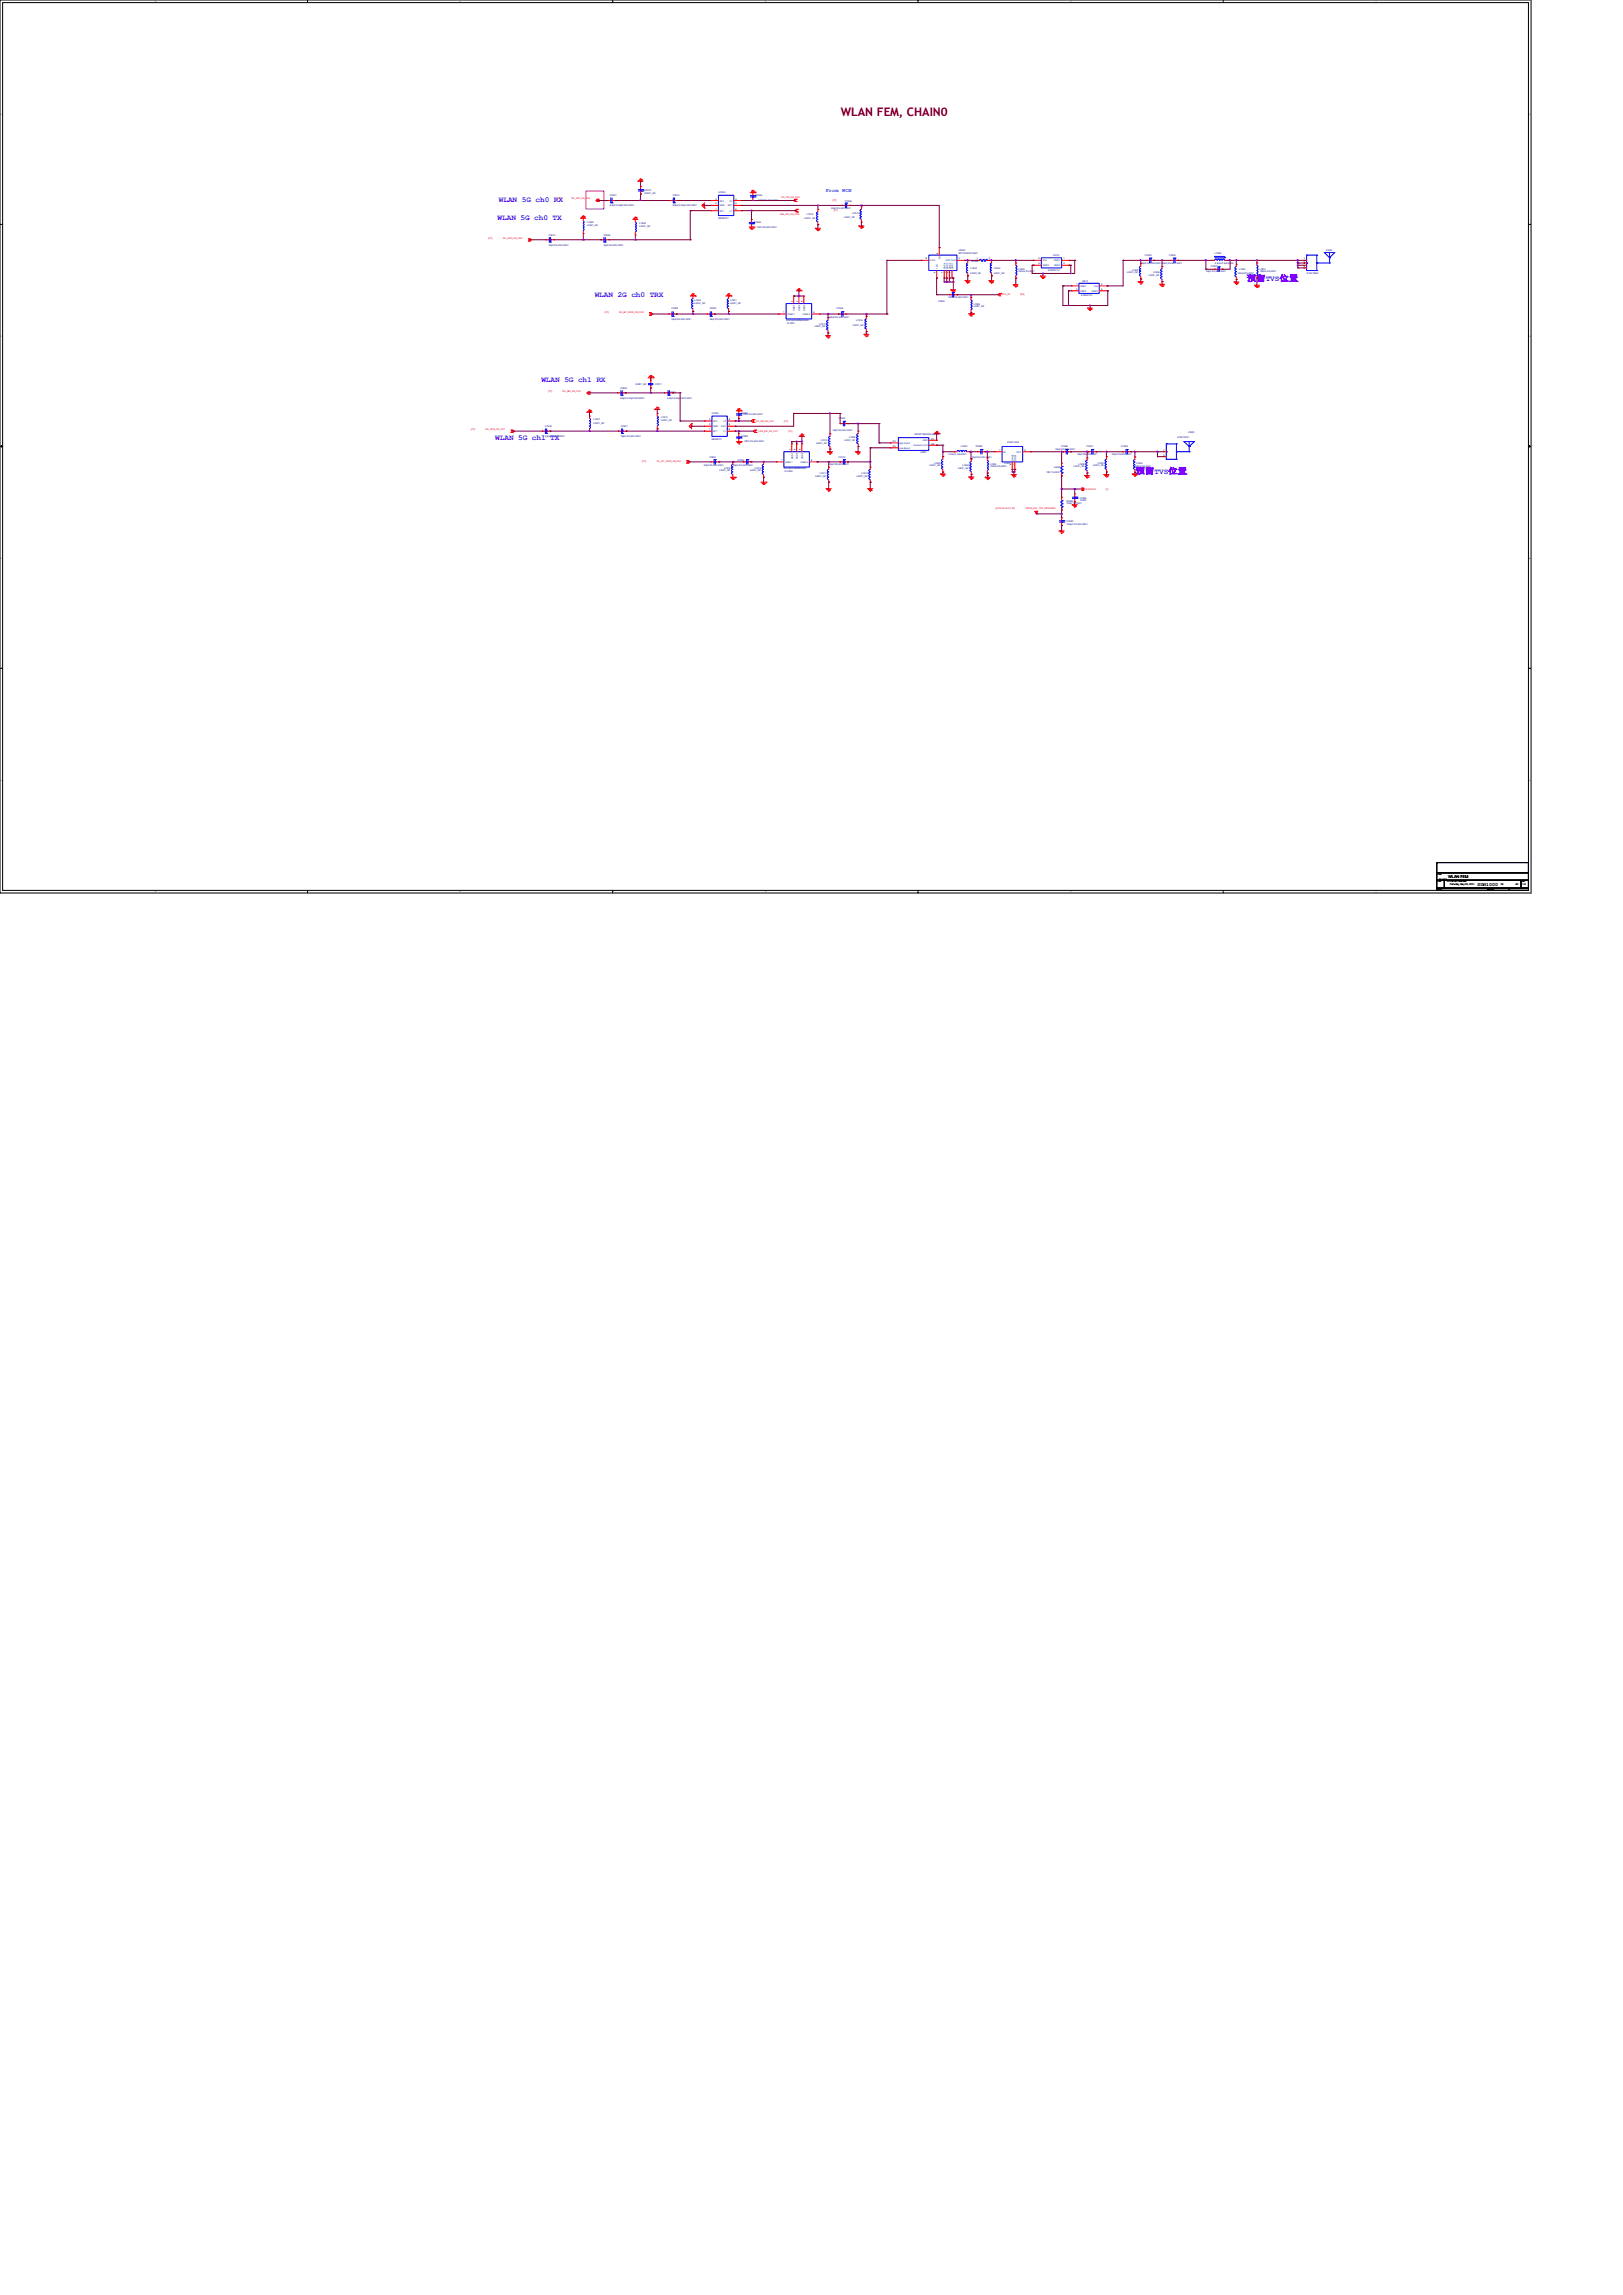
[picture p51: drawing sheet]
<svg xmlns="http://www.w3.org/2000/svg" width="210mm" height="297mm" viewBox="0 0 210 297" stroke-linecap="round" stroke-linejoin="round" font-family="sans-serif">
<defs><g id="words">
<text font-size="1.5" fill="#800000" x="108.8" y="15.1">WLAN FEM, CHAIN0</text>
<g font-size="1" fill="#8000ff">
<text x="64.4" y="28.4">WLAN 5G ch0 TX</text>
<text x="64.6" y="26.1">WLAN 5G ch0 RX</text>
<text x="77" y="38.5">WLAN 2G ch0 TRX</text>
<text x="161.3" y="36.4">预留TVS位置</text>
<text x="70.1" y="49.4">WLAN 5G ch1 RX</text>
<text x="64.1" y="56.9">WLAN 5G ch1 TX</text>
<text x="146.9" y="61.3">预留TVS位置</text>
</g>
<text font-size=".7" fill="#0080ff" x="106.8" y="24.8">From WCN</text>
<text font-size=".6" x="191.2" y="114.7">SDM1000</text>
<text font-size=".5" x="187.4" y="113.6">WLAN FEM</text>
<g font-size=".3" fill="#f00">
<text x="72.1" y="25.8">[77]</text>
<text x="74" y="25.8">WL_RFI_5G_CH0</text>
<text x="100.9" y="27.8">LNA_EN_5G_CH0</text>
<text x="101.1" y="25.7">PA_EN_5G_CH0</text>
<text x="107.8" y="26">[77]</text>
<text x="107.9" y="27.3">[77]</text>
<text x="63.2" y="30.9">[77]</text>
<text x="65.1" y="30.9">WL_RFO_5G_CH0</text>
<text x="78.3" y="40.5">[77]</text>
<text x="80.1" y="40.5">WL_BT_RFIO_2G_CH0</text>
<text x="129.6" y="38.2">GPS_IN</text>
<text x="132.1" y="38.2">[80]</text>
<text x="71" y="50.7">[77]</text>
<text x="72.8" y="50.7">WL_RFI_5G_CH1</text>
<text x="61" y="55.7">[77]</text>
<text x="62.8" y="55.7">WL_RFO_5G_CH1</text>
<text x="83.1" y="59.8">[77]</text>
<text x="85" y="59.8">WL_BT_RFIO_2G_CH1</text>
<text x="97.8" y="54.6">PA_EN_5G_CH1</text>
<text x="98.2" y="55.9">LNA_EN_5G_CH1</text>
<text x="101.5" y="54.6">[77]</text>
<text x="102" y="55.9">[77]</text>
<text x="128.9" y="65.9">[8,25,44,48,51,79]</text>
<text x="132.7" y="65.9">VREG_L8C_1P8_SENSORS</text>
<text x="140.5" y="63.4">WAKEUP</text>
<text x="143.1" y="63.4">[7]</text>
</g>
<g font-size=".3" fill="#000080">
<text x="76" y="28.8">L7820</text>
<text x="76" y="29.2">L0201_NF</text>
<text x="78.9" y="25.4">C7841</text>
<text x="78.9" y="26.7">6.8pF;0.25pF;50V;0201</text>
<text x="82.8" y="29">L7828</text>
<text x="82.8" y="29.4">L0201_NF</text>
<text x="83.4" y="24.7">C7812</text>
<text x="83.4" y="25.1">C0201_NF</text>
<text x="87" y="25.4">C7814</text>
<text x="87" y="26.7">6.8pF;0.25pF;50V;0201</text>
<text x="93" y="25">U7803</text>
<text x="93" y="28.4">MXD8721</text>
<text x="97.6" y="28.8">C7806</text>
<text x="97.8" y="25.4">C7805</text>
<text x="97.9" y="29.5">10PF;5%;50V;0201</text>
<text x="98.1" y="26">10PF;5%;50V;0201</text>
<text x="104.1" y="28.3">L0201_NF</text>
<text x="104.4" y="27.9">L7819</text>
<text x="107.5" y="27">33pF;5%;50V;0201</text>
<text x="109.2" y="28.2">L0201_NF</text>
<text x="109.3" y="26.2">C7826</text>
<text x="110.3" y="27.7">L7818</text>
<text x="71" y="30.5">C7813</text>
<text x="71" y="31.8">33pF;5%;50V;0201</text>
<text x="78.1" y="30.5">C7828</text>
<text x="78.1" y="31.8">33pF;5%;50V;0201</text>
<text x="124.1" y="32.5">U7802</text>
<text x="124.1" y="32.9">RFTIP2009T28AT</text>
<text x="125.6" y="34.8">L7833</text>
<text x="125.6" y="35.4">L0201_NF</text>
<text x="125.7" y="34">R7834</text>
<text x="127.1" y="34">0</text>
<text x="128.6" y="34.8">L7834</text>
<text x="128.6" y="35.4">L0201_NF</text>
<text x="131.8" y="34.9">L7830</text>
<text x="131.8" y="35.3">100nH;3%;0201</text>
<text x="135.7" y="35.1">818002131</text>
<text x="136.2" y="33.1">J7812</text>
<text x="145.9" y="35.3">L0201_NF</text>
<text x="146.5" y="35.1">L7807</text>
<text x="147.7" y="34.1">33pF;5%;50V;0201</text>
<text x="148.1" y="33.1">C7803</text>
<text x="148.7" y="35.7">L0201_NF</text>
<text x="149.2" y="35.4">L7806</text>
<text x="150.4" y="34.1">33pF;5%;50V;0201</text>
<text x="151.3" y="33.1">C7804</text>
<text x="156.1" y="35.3">33pF;5%;50V;0201</text>
<text x="156.7" y="34.6">C7807</text>
<text x="157.2" y="32.8">L7885</text>
<text x="157.2" y="34.1">4.3nH;0.3nH;0402</text>
<text x="160.1" y="35.4">100nH;3%;0201</text>
<text x="160.3" y="34.9">L7823</text>
<text x="163" y="34.9">L7831</text>
<text x="163" y="35.3">100nH;3%;0201</text>
<text x="169.1" y="35.5">818012850</text>
<text x="171.6" y="32.5">J7823</text>
<text x="86.9" y="40">C7829</text>
<text x="86.9" y="41.4">33pF;5%;50V;0201</text>
<text x="89.9" y="38.9">L7822</text>
<text x="89.9" y="39.3">L0201_NF</text>
<text x="91.8" y="40">C7830</text>
<text x="91.8" y="41.4">33pF;5%;50V;0201</text>
<text x="94.5" y="38.9">L7821</text>
<text x="94.5" y="39.3">L0201_NF</text>
<text x="101.7" y="41.5">SAFQA2G45MA0G0A</text>
<text x="101.9" y="42">FL7801</text>
<text x="107.3" y="41.2">33pF;5%;50V;0201</text>
<text x="108.3" y="40">C7825</text>
<text x="110.8" y="41.5">L7816</text>
<text x="121.4" y="39.1">C7839</text>
<text x="122.7" y="38.6">10PF;5%;50V;0201</text>
<text x="126" y="39.4">L7825</text>
<text x="126" y="39.7">L0201_NF</text>
<text x="139.9" y="38.4">818002131</text>
<text x="140" y="36.4">J7813</text>
<text x="105.4" y="42.4">L0201_NF</text>
<text x="106" y="42">L7817</text>
<text x="110.4" y="42.2">L0201_NF</text>
<text x="80.3" y="50.3">C7840</text>
<text x="80.3" y="51.6">6.8pF;0.25pF;50V;0201</text>
<text x="82.2" y="49.8">C0201_NF</text>
<text x="84.8" y="49.8">C7817</text>
<text x="86.4" y="51.6">6.8pF;0.25pF;50V;0201</text>
<text x="86.5" y="50.8">C7816</text>
<text x="92.1" y="53.6">U7804</text>
<text x="95.9" y="53.6">C7850</text>
<text x="96.1" y="53.8">10PF;5%;50V;0201</text>
<text x="70.5" y="55.2">C7818</text>
<text x="70.5" y="56.6">33pF;5%;50V;0201</text>
<text x="76.8" y="54.4">L7827</text>
<text x="76.8" y="54.8">L0201_NF</text>
<text x="80.4" y="55.2">C7821</text>
<text x="80.4" y="56.6">33pF;5%;50V;0201</text>
<text x="85.6" y="54.1">L7813</text>
<text x="85.6" y="54.5">L0201_NF</text>
<text x="91.8" y="59.2">C7823</text>
<text x="92.1" y="56.9">MXD8721</text>
<text x="95.4" y="59.7">C7824</text>
<text x="95.9" y="56.6">C7808</text>
<text x="96.3" y="57.2">10PF;5%;50V;0201</text>
<text x="105.6" y="57.4">L0201_NF</text>
<text x="106.2" y="57.1">L7810</text>
<text x="107.8" y="55.8">33pF;5%;50V;0201</text>
<text x="108.5" y="54.3">C7820</text>
<text x="108.5" y="59.2">C7819</text>
<text x="109.3" y="57.1">L0201_NF</text>
<text x="109.9" y="56.7">L7809</text>
<text x="118.4" y="56.3">RFDIP1005040L58Q1C</text>
<text x="119.1" y="58.6">U7801</text>
<text x="122.7" y="58.9">1.0nH;0.1nH;0201</text>
<text x="124.3" y="57.9">L7803</text>
<text x="125.7" y="59.3">33pF;5%;50V;0201</text>
<text x="126.3" y="57.9">C7899</text>
<text x="130.4" y="57.3">818011998</text>
<text x="136.6" y="58.2">33pF;5%;50V;0201</text>
<text x="137.3" y="57.9">C7898</text>
<text x="139.4" y="58.9">33pF;5%;50V;0201</text>
<text x="140.6" y="57.9">C7801</text>
<text x="143.9" y="58.9">33pF;5%;50V;0201</text>
<text x="145.1" y="57.9">C7802</text>
<text x="152.4" y="56.7">818012931</text>
<text x="153.7" y="56">J7820</text>
<text x="91.1" y="60.4">33pF;5%;50V;0201</text>
<text x="93.1" y="61">L0201_NF</text>
<text x="93.7" y="60.7">L7815</text>
<text x="94.9" y="60.4">33pF;5%;50V;0201</text>
<text x="97.1" y="61">L0201_NF</text>
<text x="97.7" y="60.7">L7814</text>
<text x="101.4" y="60.7">SAFQA2G45MA0G0A</text>
<text x="101.6" y="61.1">FL7802</text>
<text x="105.5" y="61.7">L0201_NF</text>
<text x="106.1" y="61.3">L7811</text>
<text x="107.3" y="60.2">33pF;5%;50V;0201</text>
<text x="110.9" y="61.7">L0201_NF</text>
<text x="111.5" y="61.3">L7812</text>
<text x="120.3" y="60.4">L0201_NF</text>
<text x="120.9" y="60">L7804</text>
<text x="124" y="60.7">L0201_NF</text>
<text x="124.6" y="60.3">L7860</text>
<text x="128.1" y="60.2">L7832</text>
<text x="128.1" y="60.5">100nH;3%;0201</text>
<text x="129.9" y="60.1">J7802</text>
<text x="135.4" y="61.2">10K;1%;0201</text>
<text x="136.4" y="60.5">L8085</text>
<text x="138" y="64.9">R7899</text>
<text x="138" y="65.2">100K;1%;0201</text>
<text x="139" y="60.5">L0201_NF</text>
<text x="139.5" y="60.2">L7802</text>
<text x="139.7" y="64.5">C7846</text>
<text x="139.7" y="64.8">100PF</text>
<text x="141.5" y="60.4">L0201_NF</text>
<text x="142" y="60">L7801</text>
<text x="146.8" y="60.4">100nH;3%;0201</text>
<text x="147" y="60.1">L7824</text>
<text x="138" y="67.6">C7880</text>
<text x="138" y="67.9">100pF;2%;50V;0201</text>
</g>
<g font-size=".3">
<text x="92.6" y="27.1">1</text>
<text x="92.6" y="26.5">2</text>
<text x="92.6" y="25.8">3</text>
<text x="95.2" y="25.8">4</text>
<text x="95.2" y="26.5">5</text>
<text x="95.2" y="27.1">6</text>
<text x="119.8" y="33.6">8</text>
<text x="121.1" y="35.4" transform="rotate(-90 121.1 35.4)">4</text>
<text x="121.4" y="32.8" transform="rotate(-90 121.4 32.8)">6</text>
<text x="122" y="35.4" transform="rotate(-90 122 35.4)">7</text>
<text x="122.4" y="35.4" transform="rotate(-90 122.4 35.4)">5</text>
<text x="122.7" y="35.4" transform="rotate(-90 122.7 35.4)">3</text>
<text x="123.1" y="35.4" transform="rotate(-90 123.1 35.4)">1</text>
<text x="124.1" y="33.6">2</text>
<text x="126.4" y="33.6">1</text>
<text x="127.9" y="33.6">2</text>
<text x="134.4" y="34.2">4</text>
<text x="134.4" y="33.6">2</text>
<text x="137.6" y="33.6">1</text>
<text x="137.6" y="34.2">3</text>
<text x="168.7" y="33.6">1</text>
<text x="168.7" y="33.9">2</text>
<text x="168.7" y="34.2">3</text>
<text x="168.7" y="34.5">4</text>
<text x="101.4" y="40.5">1</text>
<text x="102.6" y="39.1" transform="rotate(-90 102.6 39.1)">2</text>
<text x="103.3" y="39.1" transform="rotate(-90 103.3 39.1)">3</text>
<text x="103.9" y="39.1" transform="rotate(-90 103.9 39.1)">5</text>
<text x="105.3" y="40.5">4</text>
<text x="139.3" y="36.9">1</text>
<text x="139.3" y="37.5">3</text>
<text x="142.5" y="37.5">4</text>
<text x="142.5" y="36.9">2</text>
<text x="91.7" y="55.7">1</text>
<text x="91.7" y="55">2</text>
<text x="91.7" y="54.4">3</text>
<text x="94.3" y="54.4">4</text>
<text x="94.3" y="55">5</text>
<text x="94.3" y="55.7">6</text>
<text x="101.1" y="59.6">1</text>
<text x="102.3" y="58.3" transform="rotate(-90 102.3 58.3)">2</text>
<text x="103" y="58.3" transform="rotate(-90 103 58.3)">3</text>
<text x="103.6" y="58.3" transform="rotate(-90 103.6 58.3)">5</text>
<text x="105" y="59.6">4</text>
<text x="115.5" y="57.9">P3</text>
<text x="115.5" y="57.2">P4</text>
<text x="120.5" y="56.9">P1</text>
<text x="120.5" y="57.6">P2</text>
<text x="129.3" y="58.3">1</text>
<text x="132.6" y="58.3">2</text>
<text x="150.6" y="58.3">1</text>
<text x="150.6" y="59">2</text>
<text x="130.9" y="60.2" transform="rotate(-90 130.9 60.2)">4</text>
<text x="131.2" y="60.2" transform="rotate(-90 131.2 60.2)">3</text>
<text x="186" y="113.2">Title</text>
<text x="186.2" y="113.8">Custom</text>
<text x="186" y="114.2">Size</text>
<text x="186" y="115.2">Date:</text>
<text x="187.3" y="114.2">Document Number</text>
<text x="187.6" y="114.5">Saturday, May 29, 2021</text>
<text x="192.6" y="115.2">Sheet</text>
<text x="194.2" y="114.5">78</text>
<text x="195.2" y="115.2">of</text>
<text x="196.2" y="114.5">92</text>
<text x="196.8" y="114.2">Rev</text>
<text x="197" y="114.5">1.0</text>
</g>
<g font-size=".3" fill="#004080">
<text x="93.1" y="27.4">RF1</text>
<text x="93.1" y="26.7">GND</text>
<text x="93.1" y="26.1">RF2</text>
<text x="94.2" y="26.7">ANT</text>
<text x="94.4" y="26.1">V2</text>
<text x="94.4" y="27.4">V1</text>
<text x="120.4" y="33.8">2.4G</text>
<text x="121.4" y="34.8" transform="rotate(-90 121.4 34.8)">1.5G</text>
<text x="121.7" y="33.6" transform="rotate(-90 121.7 33.6)">5G</text>
<text x="122.3" y="34.8" transform="rotate(-90 122.3 34.8)">GND4</text>
<text x="122.4" y="33.8">ANT Port</text>
<text x="122.7" y="34.8" transform="rotate(-90 122.7 34.8)">GND3</text>
<text x="123" y="34.8" transform="rotate(-90 123 34.8)">GND2</text>
<text x="123.4" y="34.8" transform="rotate(-90 123.4 34.8)">GND1</text>
<text x="134.9" y="34.5">GND3</text>
<text x="134.9" y="33.8">SIG</text>
<text x="136.4" y="33.8">GND1</text>
<text x="136.4" y="34.5">GND2</text>
<text x="101.9" y="40.8">UNBL1</text>
<text x="102.9" y="40.3" transform="rotate(-90 102.9 40.3)">GND1</text>
<text x="103.5" y="40.3" transform="rotate(-90 103.5 40.3)">GND2</text>
<text x="103.9" y="40.8">UNBL2</text>
<text x="104.2" y="40.3" transform="rotate(-90 104.2 40.3)">GND3</text>
<text x="139.8" y="37.1">GND1</text>
<text x="139.8" y="37.8">GND2</text>
<text x="141.3" y="37.8">GND3</text>
<text x="141.6" y="37.1">SIG</text>
<text x="92.3" y="55.9">RF1</text>
<text x="92.3" y="55.3">GND</text>
<text x="92.3" y="54.6">RF2</text>
<text x="93.3" y="55.3">ANT</text>
<text x="93.6" y="54.6">V2</text>
<text x="93.6" y="55.9">V1</text>
<text x="101.6" y="59.9">UNBL1</text>
<text x="102.6" y="59.4" transform="rotate(-90 102.6 59.4)">GND1</text>
<text x="103.3" y="59.4" transform="rotate(-90 103.3 59.4)">GND2</text>
<text x="103.6" y="59.9">UNBL2</text>
<text x="103.9" y="59.4" transform="rotate(-90 103.9 59.4)">GND3</text>
<text x="116.3" y="57.4">High Band</text>
<text x="116.4" y="58.1">Low Band</text>
<text x="118.2" y="57.7">Common Port</text>
<text x="119.4" y="57.1">GND</text>
<text x="129.9" y="58.6">IN</text>
<text x="131.2" y="59.6" transform="rotate(-90 131.2 59.6)">GND2</text>
<text x="131.5" y="59.6" transform="rotate(-90 131.5 59.6)">GND1</text>
<text x="131.5" y="58.6">OUT</text>
</g>
<g font-size=".2">
<text x="20.1" y=".3">5</text>
<text x="59.5" y=".3">4</text>
<text x="99" y=".3">3</text>
<text x="138.5" y=".3">2</text>
<text x="178" y=".3">1</text>
<text x=".1" y="14.9">D</text>
<text x="197.9" y="14.9">D</text>
<text x=".1" y="43.6">C</text>
<text x="197.9" y="43.6">C</text>
<text x=".1" y="72.3">B</text>
<text x="197.9" y="72.3">B</text>
<text x=".1" y="101">A</text>
<text x="197.9" y="101">A</text>
<text x="20.1" y="115.5">5</text>
<text x="59.5" y="115.5">4</text>
<text x="99" y="115.5">3</text>
<text x="138.5" y="115.5">2</text>
<text x="178" y="115.5">1</text>
</g>
</g></defs>
<g fill="none" stroke="#000" stroke-width=".13">
<path d="M0 0h198.1v115.6h-198.1zM.3 .3h197.5v114.9h-197.5zM39.8 0v.3M79.3 0v.3M118.8 0v.3M158.3 0v.3M0 29h.3M197.8 29h.3M0 57.8h.3M197.8 57.8h.3M0 86.5h.3M197.8 86.5h.3"/>
<path d="M39.8 115.2v.4M79.3 115.2v.4M118.8 115.2v.4M158.3 115.2v.4M185.9 111.6h11.9v1.3h-11.9zM185.9 112.9h11.9v1h-11.9zM185.9 113.9h1v1h-1zM185.9 114.9h6.6v.3h-6.6zM186.9 113.9h9.9v1h-9.9zM192.5 114.9h5.3v.3h-5.3zM196.8 113.9h1v1h-1z"/>
</g>
<path d="M.2 57.7l.1 .1-.1 .1zM197.8 57.8l.2-.1v.2z" fill="#000" stroke="#000" stroke-width=".13"/>
<path d="M75.8 24.7h2.3v2.4h-2.3z" fill="none" stroke="#f0f" stroke-width=".13"/>
<g fill="none" stroke="#f00" stroke-width=".13">
<path d="M68.4 30.9h.1M68.4 31.2h.1M68.4 30.9l.1 .1-.1 .2M68.5 31.2h.1M68.5 30.9h.1M68.5 30.9l.2 .1-.2 .2M70.7 31h.1M70.7 31h.3M71.3 31h.4M71.7 31h.1M75.1 28.2h.1M75.1 28.2h.7"/>
<path d="M75.2 28.2h.1M75.2 28.2h.5M75.3 28h.3M75.4 27.9h.1M75.5 30.2h.1M75.5 28.2h.1M75.5 28.2v.4M75.5 29.9v.3M75.6 28h.1M77.3 26.1h.1M77.3 25.8h.1M77.3 25.8l-.2 .2 .2 .1"/>
<path d="M77.4 26.1h.1M77.4 25.8h.1M77.4 25.8l-.1 .2 .1 .1M77.8 31h.1M77.8 31h.3M78.4 31h.4M78.6 26h.1M78.6 26h.3M78.8 31h.1M79.2 26h.4M79.6 26h.1M81.9 28.4h.1"/>
<path d="M81.9 28.4h.6M82 28.3h.1M82 28.3h.5M82.1 28.2h.3M82.2 28.1h.1M82.2 30.4h.1M82.2 28.4h.1M82.2 28.4v.3M82.2 30.1v.3M82.4 28.2h.1M82.5 23.5h.1M82.5 23.5h.7"/>
<path d="M82.7 23.4h.1M82.7 23.4h.4M82.8 23.2h.2M82.8 23.2h.1M82.9 25.1h.1M82.9 24.1h.1M82.9 24.1v.3M82.9 24.8v.3M83 23.2h.1M86.7 26h.1M86.7 26h.3M87.3 26h.4"/>
<path d="M87.7 26h.1M89.3 38.3h.7M89.4 38.2h.5M89.5 38.1h.1M89.5 38.1h.3M89.6 38h.1M89.7 38.3h.1M89.7 38.3v.4M89.7 40v.3M89.7 38h.1M89.9 38.2h.1M90 38.3h.1"/>
<path d="M90.8 26.6h.1M90.8 26.5v.1M90.9 26.5h.1M90.9 26.5v.2M91.1 26.8h.1M91.1 26.4v.4M91.1 26.9h.1M91.1 26.2v.7M92 27.3h.1M92 26.6h.1M92 26h.1M92 26h1"/>
<path d="M92 26.6h1M92 27.3h1M93.9 38.3h.7M94.1 38.2h.4M94.1 38.1h.1M94.1 38.1h.3M94.2 38h.1M94.3 38.3h.1M94.3 38.3v.4M94.3 40v.3M94.3 38h.1M94.5 38.2h.1"/>
<path d="M94.6 38.3h.1M95 26h.9M95 26.6h.9M95 27.3h.9M95.9 26h.1M95.9 26.6h.1M95.9 27.3h.1M96.9 29.4h.7M97 29.5h.5M97.1 24.9h.6M97.1 29.6h.1M97.1 29.6h.3"/>
<path d="M97.2 24.8h.5M97.2 28.4h.1M97.2 29.4h.1M97.2 29.7h.1M97.2 28.4v.3M97.2 29.1v.3M97.3 29.7h.1M97.3 24.7h.1M97.3 24.7h.2M97.4 24.6h.1M97.4 24.9h.1M97.4 26h.1"/>
<path d="M97.4 24.9v.4M97.4 25.6v.4M97.5 24.6h.1M97.5 29.5h.1M97.6 29.4h.1M97.7 24.8h.1M97.7 24.9h.1M102.7 38.3h.1M102.7 38.3v1M102.9 25.8h.1M102.9 26.1h.1M102.9 25.8l-.2 .2 .2 .1"/>
<path d="M103 26.1h.1M103 25.8h.1M103 27.1h.1M103 27.4h.1M103 37.6h.7M103 25.8l-.1 .2 .1 .1M103 27.1l-.1 .2 .1 .1M103.1 37.5h.5M103.2 37.5h.1M103.2 27.4h.1M103.2 27.1h.1M103.2 37.5h.3"/>
<path d="M103.2 27.1l-.2 .2 .2 .1M103.3 37.3h.1M103.4 37.3h.1M103.4 38.3h.1M103.4 38.3v1M103.6 37.5h.1M103.7 37.6h.1M104 38.3h.1M104 38.3v1M105.5 29.5h.1M105.5 29.5h.7M105.6 29.7h.1"/>
<path d="M105.6 29.7h.5M105.7 29.8h.3M105.8 29.8h.1M105.8 27.1h.1M105.8 29.1h.1M105.8 27.1v.3M105.8 28.7v.4M106 29.8h.1M109 26.6h.1M109 26.6h.3M109.6 26.6h.4M110 26.6h.1"/>
<path d="M111.1 29.3h.1M111.1 29.3h.7M111.2 29.3h.1M111.2 29.3h.5M111.3 29.4h.3M111.4 29.5h.1M111.5 26.8h.1M111.5 28.7h.1M111.5 26.8v.3M111.5 28.4v.3M111.6 29.4h.1M119.2 33.7h.1"/>
<path d="M119.2 33.7h1M121.2 36h.1M121.2 35v1M121.5 32h.1M121.5 32v1M122.2 36h.1M122.2 35v1M122.5 36h.1M122.5 35v1M122.9 38.1h.1M122.9 36h.1M122.9 38.1h.3"/>
<path d="M122.9 35v1M123 37.5h.1M123 37.5h.7M123.1 37.6h.1M123.1 37.6h.5M123.2 36h.1M123.2 37.7h.3M123.2 35v1M123.3 37.8h.1M123.5 37.7h.1M123.5 38.1h.3M123.8 38.1h.1"/>
<path d="M123.8 33.7h1M124.8 33.7h.1M124.9 36.3h.1M124.9 36.3h.7M125 36.4h.1M125 36.4h.4M125.1 36.5h.2M125.2 36.6h.1M125.2 33.7h.1M125.2 35.7h.1M125.2 33.7v.3M125.2 35.3v.4"/>
<path d="M125.3 36.5h.1M125.6 38.5h.1M125.6 38.5v.3M126.4 33.7h.1M126.4 33.7h.3M127.7 33.7h.4M128 36.3h.1M128 36.3h.6M128.1 36.4h.1M128.1 33.7h.1M128.1 36.4h.4M128.1 36.5h.3"/>
<path d="M128.3 36.6h.1M128.3 33.7h.1M128.3 35.7h.1M128.3 33.7v.3M128.3 35.3v.4M128.4 36.5h.1M129.2 38.1h.1M129.2 38.1l.1 .2M129.3 38.1h.1M129.3 38h.1M129.3 38.1l.2 .2M129.3 38l-.1 .1"/>
<path d="M129.5 38h.1M129.5 38l-.2 .1M131.1 36.8h.1M131.1 36.8h.6M131.2 36.9h.1M131.2 36.9h.5M131.3 37h.3M131.4 37.1h.1M131.4 34h.1M131.4 36h.1M131.4 34v.3M131.4 35.7v.3"/>
<path d="M131.6 37h.1M133.7 34.3h.1M133.7 33.7h.1M133.7 33.7h1M133.7 34.3h1M134.6 35.7h.1M134.6 35.7h.7M134.7 35.9h.1M134.7 35.9h.5M134.8 35.9h.3M134.9 36h.1M135.1 35.9h.1"/>
<path d="M137.4 33.7h.9M137.4 34.3h.9M138.3 33.7h.1M138.3 34.3h.1M138.6 37h.1M138.6 37.6h.1M138.6 37.6h1M138.6 37h1M140.7 39.9h.1M140.7 39.9h.7M140.8 40h.1M140.8 40h.5"/>
<path d="M142.2 37.6h1.1M142.2 37h1.1M143.3 37.6h.1M143.3 37h.1M147.3 36.4h.1M147.3 36.4h.7M147.4 36.5h.1M147.4 36.5h.4M147.5 36.6h.2M147.6 36.7h.1M147.6 34.1h.1M147.6 36.1h.1"/>
<path d="M147.6 34.1v.4M147.6 35.8v.3M147.7 36.6h.1M148.3 33.7h.1M148.3 33.7h.4M149 33.7h.3M149.3 33.7h.1M150.1 36.8h.1M150.1 36.8h.6M150.2 36.9h.1M150.2 36.9h.4M150.2 37h.3"/>
<path d="M150.4 37.1h.1M150.4 34.5h.1M150.4 36.4h.1M150.4 34.5v.3M150.4 36.2v.2M150.5 37h.1M151.5 33.7h.1M151.5 33.7h.3M152.1 33.7h.3M152.4 33.7h.1M156.8 33.7h.1M156.8 33.7h.4"/>
<path d="M157.2 34.8h.1M157.2 34.8h.3M157.9 34.8h.3M158.2 34.8h.1M158.5 33.7h.3M158.8 33.7h.1M159.7 36.5h.1M159.7 36.5h.6M159.8 36.6h.1M159.8 36.6h.4M159.9 36.7h.2M160 36.8h.1"/>
<path d="M160 34.2h.1M160 36.2h.1M160 34.2v.3M160 35.9v.3M160.1 36.7h.1M162.3 36.9h.1M162.3 36.9h.7M162.4 37h.1M162.4 37h.5M162.5 37.1h.3M162.6 37.2h.1M162.6 34h.1"/>
<path d="M162.6 36h.1M162.6 34v.3M162.6 35.7v.3M162.8 37.1h.1M168.7 33.7h.1M168.7 34h.1M168.7 34.3h.1M168.7 34.7h.1M168.7 33.7h.4M168.7 34h.4M168.7 34.3h.4M168.7 34.7h.4"/>
<path d="M66.1 55.7h.1M66.1 56h.1M66.1 55.7l.2 .1-.2 .2M66.3 56h.1M66.3 55.7h.1M66.3 55.7l.2 .1-.2 .2M70.2 55.8h.1M70.2 55.8h.3M70.8 55.8h.4M71.2 55.8h.1M75.9 53.3h.1M75.9 53.3h.7"/>
<path d="M76.1 53.3h.1M76.1 53.3h.4M76.1 51h.1M76.1 50.7h.1M76.1 50.7l-.2 .1 .2 .2M76.2 53.1h.2M76.2 53h.1M76.3 51h.1M76.3 50.7h.1M76.3 55.8h.1M76.3 53.8h.1M76.3 50.7l-.2 .1 .2 .2"/>
<path d="M76.3 53.8v.3M76.3 55.5v.3M76.4 53.1h.1M79.9 50.8h.1M79.9 50.8h.4M80 55.8h.1M80 55.8h.3M80.6 50.8h.3M80.7 55.8h.3M80.9 50.8h.1M81 55.8h.1M83.9 48.9h.6"/>
<path d="M84 48.8h.5M84 40.5h.1M84 40.8h.1M84 40.5l.2 .1-.2 .2M84.1 48.7h.1M84.1 48.7h.2M84.2 48.6h.1M84.2 40.8h.1M84.2 40.5h.1M84.2 50.2h.1M84.2 49.2h.1M84.2 40.5l.2 .1-.2 .2"/>
<path d="M84.2 49.2v.3M84.2 49.9v.3M84.5 48.8h.1M84.5 48.9h.1M84.7 53h.1M84.7 53h.7M84.8 52.9h.1M84.8 52.9h.5M84.9 52.8h.3M85 52.7h.1M85 55.5h.1M85 53.5h.1"/>
<path d="M85 53.5v.3M85 55.2v.3M85.2 52.8h.1M86 50.8h.1M86 50.8h.4M86.5 40.6h.1M86.5 40.6h.4M86.7 50.8h.3M87 50.8h.1M87.2 40.6h.3M87.5 40.6h.1M88.9 59.9h.1"/>
<path d="M88.9 59.6h.1M88.9 59.6l.1 .2-.1 .1M89 59.6h.1M89 59.9h.1M89 59.6l.2 .2-.2 .1M89.2 55.1h.1M89.2 55.1v.1M89.3 55.3h.1M89.3 55v.3M89.4 54.9h.1M89.4 54.9v.5M89.5 54.8h.1"/>
<path d="M89.5 54.8v.7M89.7 40.3h.1M91.1 55.8h.1M91.1 55.2h.1M91.1 54.5h.1M91.1 55.8h1M91.1 55.2h1M91.1 54.5h1M91.5 40.6h.1M91.5 40.6h.3M92 59.8h.1M92 59.8h.3"/>
<path d="M92.1 40.6h.4M92.5 40.6h.1M92.7 59.8h.3M93 59.8h.1M94.1 55.8h1M94.1 55.2h1M94.1 54.5h1M94.3 40.3h.1M94.8 59.8h.1M94.8 59.8v.3M95.1 54.5h.1M95.1 55.2h.1"/>
<path d="M95.1 55.8h.1M95.3 53.2h.6M95.3 57.1h.6M95.4 53.1h.4M95.4 57.2h.4M95.5 53h.1M95.5 57.3h.1M95.5 53h.2M95.5 57.3h.2M95.6 56.1h.1M95.6 57.1h.1M95.6 53.2h.1"/>
<path d="M95.6 54.1h.1M95.6 52.9h.1M95.6 57.4h.1M95.6 53.2v.3M95.6 53.8v.3M95.6 56.1v.4M95.6 56.8v.3M95.8 53.1h.1M95.8 57.2h.1M95.9 53.2h.1M95.9 57.1h.1M96.2 59.8h.1"/>
<path d="M96.2 59.8h.3M96.8 59.8h.4M97.2 59.8h.1M97.4 54.3h.1M97.4 54.7h.1M97.4 54.3l-.2 .2 .2 .2M97.6 54.7h.1M97.6 54.3h.1M97.6 54.3l-.2 .2 .2 .2M97.7 55.7h.1M97.7 56h.1M97.7 55.7l-.2 .1 .2 .2"/>
<path d="M97.8 56h.1M97.8 55.7h.1M97.8 55.7l-.1 .1 .1 .2M98.8 59.8h.1M98.8 59.8v.3M100.5 59.8h.1M100.5 59.8h.9M100.7 40.6h.1M100.7 40.6h1M102.4 57.4h.1M102.4 57.4v1.1M103.1 57.4h.1"/>
<path d="M103.1 57.4v1.1M103.4 56.5h.1M103.4 56.5h.7M103.5 56.4h.1M103.5 56.4h.5M103.6 56.3h.3M103.7 56.2h.1M103.8 57.4h.1M103.8 57.4v1.1M103.9 56.3h.1M104.7 59.8h1M105 40.6h1"/>
<path d="M105.7 59.8h.1M106 40.6h.1M106.8 43.4h.1M106.8 43.4h.7M106.9 43.5h.1M106.9 43.5h.5M107 43.6h.3M107.1 58.5h.1M107.1 58.5h.6M107.1 43.7h.1M107.1 41.1h.1M107.1 43.1h.1"/>
<path d="M107.1 58.5h.5M107.1 41.1v.3M107.1 42.8v.3M107.3 43.6h.1M107.3 58.6h.2M107.4 58.8h.1M107.4 56.1h.1M107.4 58.1h.1M107.4 56.1v.4M107.4 57.8v.3M107.5 58.6h.1M108.5 40.6h.1"/>
<path d="M108.5 40.6h.3M108.7 54.8h.1M108.7 59.8h.1M108.7 54.8h.4M108.7 59.8h.4M109.1 40.6h.4M109.4 54.8h.3M109.4 59.8h.3M109.5 40.6h.1M109.7 54.8h.1M109.7 59.8h.1M110.7 58.5h.1"/>
<path d="M110.7 58.5h.6M110.8 58.5h.1M110.8 58.5h.5M110.9 58.6h.3M111 58.8h.1M111 55.8h.1M111 57.8h.1M111 55.8v.3M111 57.4v.4M111.2 58.6h.1M111.8 43.3h.1M111.8 43.3h.6"/>
<path d="M111.9 43.3h.1M111.9 43.3h.5M112 43.5h.2M112.1 43.6h.1M112.1 40.9h.1M112.1 42.9h.1M112.1 40.9v.4M112.1 42.6v.3M112.2 43.5h.1M115.2 58h.1M115.2 57.3h.1M115.2 57.3h1"/>
<path d="M115.2 58h1M120.2 57h1M120.2 57.6h1M120.9 56.1h.6M120.9 56h.5M121.1 56h.1M121.1 56h.2M121.2 55.8h.1M121.2 57h.1M121.2 57.6h.1M121.4 56h.1M121.5 56.1h.1"/>
<path d="M122 59.1h.1M122 59.1v.3M123.5 58.5h.1M123.5 58.5h.3M125.1 58.5h.4M125.3 40.6h.7M125.4 40.7h.5M125.5 58.5h.1M125.5 40.8h.1M125.5 40.8h.3M125.6 40.9h.1M125.6 40.5h.1"/>
<path d="M125.6 40.1v.4M125.7 40.9h.1M125.7 59.4h.1M125.7 59.4v.3M125.9 40.7h.1M126 40.6h.1M126.5 58.5h.1M126.5 58.5h.3M127.1 58.5h.4M127.5 58.5h.1M127.8 59.3h.1M127.8 59.3v.3"/>
<path d="M128.7 58.5h.1M128.7 58.5h1M131 59.8v.9M131.3 59.8v.9M132.3 58.5h1M133.3 58.5h.1M137.4 59.9h.1M137.4 59.9v.4M137.5 58.5h.1M137.5 58.5h.4M138.2 58.5h.3M138.5 58.5h.1"/>
<path d="M140.7 59.3h.1M140.7 59.3v.3M140.8 58.5h.1M140.8 58.5h.4M140.9 40h.3M141 40.2h.1M141.2 40h.1M141.5 58.5h.3M141.8 58.5h.1M143.2 59.1h.1M143.2 59.1v.3M145.3 58.5h.1"/>
<path d="M145.3 58.5h.3M146 58.5h.3M146.3 58.5h.1M146.9 59.1h.1M146.9 59.1v.4M150.6 58.5h.1M150.6 59.1h.1M150.6 58.5h.3M150.6 59.1h.3M94.5 61.8h.7M94.6 61.8h.5M94.7 61.9h.1"/>
<path d="M94.7 61.9h.3M94.8 61.8h.1M94.8 62.1h.1M94.8 61.4v.4M94.9 62.1h.1M95.1 61.8h.1M95.2 61.8h.1M98.5 62.4h.6M98.6 62.5h.4M98.7 62.6h.1M98.7 62.6h.2M98.8 62.7h.1"/>
<path d="M98.8 61.8h.1M98.8 61.4v.4M99 62.5h.1M99.1 62.4h.1M106.9 63.2h.1M106.9 63.2h.7M107 63.3h.1M107 63.3h.4M107.1 63.5h.3M107.2 63.5h.1M107.2 60.5h.1M107.2 62.4h.1"/>
<path d="M107.2 60.5v.2M107.2 62.1v.3M107.4 63.5h.1M112.3 63.2h.1M112.3 63.2h.6M112.4 63.3h.1M112.4 63.3h.4M112.5 63.5h.2M112.6 63.5h.1M112.6 60.5h.1M112.6 62.4h.1M112.6 60.5v.2"/>
<path d="M112.6 62.1v.3M112.7 63.5h.1M121.7 61.3h.1M121.7 61.3h.6M121.8 61.4h.1M121.8 61.4h.5M121.9 61.5h.2M122 61.6h.1M122 61.1h.1M122 60.7v.4M122.1 61.5h.1M125.3 61.7h.1"/>
<path d="M125.3 61.7h.7M125.4 61.8h.1M125.4 61.8h.5M125.6 61.9h.2M125.6 62h.1M125.7 61.4h.1M125.7 61v.4M125.8 61.9h.1M127.5 61.8h.1M127.5 61.8h.6M127.6 61.8h.1M127.6 61.8h.4"/>
<path d="M127.7 61.9h.2M127.8 62.1h.1M127.8 61.2h.1M127.8 60.9v.3M127.9 61.9h.1M130.9 61.4h.1M130.9 61.4h.6M131 61.5h.1M131 60.7h.1M131 61.5h.4M131.1 61.6h.2M131.1 61.7h.1"/>
<path d="M131.3 61.6h.1M131.3 60.7h.1M137 68.7h.1M137 68.7h.7M137.2 68.8h.1M137.2 68.8h.4M137.2 68.9h.3M137.3 69h.1M137.4 61.6h.1M137.4 67h.1M137.4 68h.1M137.4 64.3h.1"/>
<path d="M137.4 66h.1M137.4 61.3v.3M137.4 64.3v.4M137.4 65.7v.3M137.4 67v.4M137.4 67.6v.4M137.5 68.9h.1M138.7 65.3h.1M138.7 65.3h.7M138.8 65.4h.1M138.8 65.4h.5M138.9 65.5h.3"/>
<path d="M139 65.6h.1M139.1 63.9h.1M139.1 64.9h.1M139.1 63.9v.4M139.1 64.6v.3M139.2 65.5h.1M140 63.2h.1M140 63.5h.1M140 63.2l.1 .1-.1 .2M140.1 63.2h.1M140.1 63.5h.1M140.1 63.2l.2 .1-.2 .2"/>
<path d="M140.3 61.6h.1M140.3 61.6h.7M140.5 61.6h.1M140.5 61.6h.4M140.5 61.8h.3M140.6 61.8h.1M140.7 61.2h.1M140.7 60.9v.3M140.8 61.8h.1M142.8 61.4h.1M142.8 61.4h.7M143 61.5h.1"/>
<path d="M143 61.5h.4M143 61.6h.3M143.2 61.7h.1M143.2 61.1h.1M143.2 60.7v.4M143.3 61.6h.1M146.5 61.3h.1M146.5 61.3h.7M146.6 61.4h.1M146.6 61.4h.5M146.7 61.5h.3M146.8 61.6h.1"/>
<path d="M146.9 61.1h.1M146.9 60.8v.3M147 61.5h.1"/>
</g>
<path d="M133.9 66.2h.4l-.2 .3z" fill-rule="evenodd" fill="#f00" stroke="#f00" stroke-width=".13"/>
<g fill="none" stroke="#00f" stroke-width=".13">
<path d="M71 31h.1M71.1 31h.1M71.1 31.3h.1M71.1 30.7v.6M71.2 31.3h.1M71.2 31h.1M71.2 30.7v.6M75.5 29.6l.1 .1-.1 .1M75.5 29.3l.1 .1-.1 .1M75.5 28.9l.1 .2-.1 .1M75.5 28.6l.1 .1-.1 .2M78.1 31h.1"/>
<path d="M78.1 31.3h.1M78.1 30.7v.6M78.3 31.3h.1M78.3 31h.1M78.3 30.7v.6M78.9 26h.1M79 26.2h.1M79 26h.1M79 25.6v.6M79.2 26h.1M79.2 26.2h.1M79.2 25.6v.6"/>
<path d="M82.2 29.7l.1 .2-.1 .1M82.2 29.4l.1 .1-.1 .2M82.2 29.1l.1 .1-.1 .1M82.2 28.7l.1 .2-.1 .1M82.6 24.6h.6M82.6 24.7h.6M82.9 24.7h.1M82.9 24.6h.1M82.9 24.4v.2M82.9 24.7v.1M83.2 24.6h.1M83.2 24.7h.1"/>
<path d="M87 26h.1M87.1 26.2h.1M87.1 26h.1M87.1 25.6v.6M87.3 26h.1M87.3 26.2h.1M87.3 25.6v.6M89.5 39.2h.2M89.7 39.6l-.2 .2 .2 .1M89.7 39.3l-.2 .1 .2 .2M89.7 39l-.2 .2M89.7 38.7l-.2 .1 .2 .1"/>
<path d="M93 25.3h2v2.6h-2zM94.3 39.6l-.2 .2 .2 .1M94.3 39.3l-.2 .1 .2 .2M94.3 39l-.2 .1 .2 .1M94.3 38.7l-.2 .1 .2 .1M96.9 29h.6M96.9 28.8h.6M97.1 25.5h.6M97.1 25.3h.6M97.2 28.8h.1M97.2 29h.1M97.2 28.7v.1"/>
<path d="M97.2 29v.1M97.4 25.3h.1M97.4 25.5h.1M97.4 25.5v.1M97.5 29h.1M97.5 28.8h.1M97.7 25.5h.1M97.7 25.3h.1M101.7 39.3h3.3v2h-3.3zM105.7 27.6l.1 .1M105.8 27.4l-.1 .2M105.8 27.7l-.1 .2 .1 .1"/>
<path d="M105.8 28.1l-.1 .1 .1 .2M105.8 28.4l-.1 .2 .1 .1M109.3 26.6h.1M109.4 26.3h.1M109.4 26.6h.1M109.4 26.3v.6M109.6 26.6h.1M109.6 26.3h.1M109.6 26.3v.6M111.3 27.6l.2 .1M111.5 27.1l-.2 .1 .2 .2M111.5 27.4l-.2 .2"/>
<path d="M111.5 27.7l-.2 .2 .2 .1M111.5 28.1l-.2 .1 .2 .2M120.2 33h3.6v2h-3.6zM123.2 38.1h.1M123.2 37.8h.1M123.2 37.8v.6M123.4 37.8h.1M123.4 38.1h.1M123.4 37.8v.6M125.2 34l-.1 .2 .1 .1M125.2 34.3l-.1 .2 .1 .1M125.2 34.7l-.1 .1 .1 .2"/>
<path d="M125.2 35l-.1 .2 .1 .1M125.6 38.8l.2 .2-.2 .1M125.6 39.2l.2 .1-.2 .1M125.6 39.5l.2 .1-.2 .2M125.6 39.8l.2 .2-.2 .1M126.8 33.6h.1M126.8 33.6l-.1 .1M126.8 33.6l.2 .2M127 33.8h.1M127.3 33.6h.1M127.3 33.6l-.3 .2M127.3 33.6l.1 .2"/>
<path d="M127.4 33.8h.1M127.6 33.6h.1M127.6 33.6l-.2 .2M127.6 33.6l.1 .1M127.7 33.7h.1M128.3 34l-.2 .2 .2 .1M128.3 34.3l-.2 .2 .2 .1M128.3 34.7l-.2 .1 .2 .2M128.3 35l-.2 .2 .2 .1M131.4 34.3l.2 .2-.2 .1M131.4 34.7l.2 .1-.2 .2M131.4 35l.2 .2-.2 .1"/>
<path d="M131.4 35.4l.2 .1-.2 .1M134.7 33.4h2.7v1.3h-2.7zM139.6 36.7h2.6v1.3h-2.6zM147.6 34.8l-.2 .1 .2 .2M147.6 34.5l-.2 .1 .2 .2M147.6 35.1l-.2 .1 .2 .2M147.6 35.4l-.2 .2 .2 .1M148.7 33.7h.1M148.8 33.4h.1M148.8 33.7h.1M148.8 33.4v.6M148.9 33.7h.1"/>
<path d="M148.9 33.4h.1M148.9 33.4v.6M150.4 34.8l-.2 .1 .2 .2M150.4 35.1l-.2 .2 .2 .1M150.4 35.5l-.2 .1 .2 .2M150.4 35.8l-.2 .2 .2 .1M151.8 33.7h.1M151.9 33.4h.1M151.9 33.7h.1M151.9 33.4v.6M152.1 33.7h.1M152.1 33.4h.1"/>
<path d="M152.1 33.4v.6M157.2 33.2h.1M157.2 33.2h1.3M157.2 33.4h1.3M157.5 33.7l-.2-.2-.1 .2M157.5 34.8h.1M157.6 34.5h.1M157.6 34.8h.1M157.6 34.5v.6M157.8 34.8h.1M157.8 34.5h.1M157.8 34.5v.6"/>
<path d="M157.8 33.7l-.1-.2-.2 .2M158.1 33.7l-.1-.2-.1 .2M158.5 33.7l-.2-.2-.1 .2M158.5 33.4h.1M160 34.5l-.2 .1 .2 .2M160 34.8l-.2 .2 .2 .1M160 35.2l-.2 .1 .2 .2M160 35.5l-.2 .2 .2 .1M162.6 34.3l.2 .2-.2 .1M162.6 34.7l.2 .1-.2 .2M162.6 35l.2 .2-.2 .1M162.6 35.3l.2 .2-.2 .1"/>
<path d="M169.1 33h.1M169.1 35h.1M169.1 34h.1M169.1 33h1.3M169.1 33v2M169.1 35h1.3M170.4 34h.1M170.4 33h.1M170.4 35h.1M170.4 34h1.6M170.4 33v2M171.4 32.7h.1"/>
<path d="M171.4 32.7h1.3l-.7 .7M171.4 32.7l.6 .7M172 33.4h.1M172 34h.1M172 32.7v1.3M70.5 55.8h.1M70.6 55.8h.1M70.6 56.1h.1M70.6 55.5v.6M70.7 56.1h.1M70.7 55.8h.1M70.7 55.5v.6"/>
<path d="M76.3 55.2l.1 .1-.1 .2M76.3 54.8l.1 .2-.1 .1M76.3 54.5l.1 .1-.1 .2M76.3 54.1l.1 .2-.1 .1M80.3 50.8h.1M80.3 51.1h.1M80.3 55.8h.1M80.3 50.5v.6M80.4 55.8h.1M80.4 56.1h.1M80.4 55.5v.6M80.5 50.8h.1"/>
<path d="M80.5 51.1h.1M80.5 50.5v.6M80.6 56.1h.1M80.6 55.8h.1M80.6 55.5v.6M83.9 49.7h.1M83.9 49.8h.1M83.9 49.7h.6M83.9 49.8h.6M84.2 49.8h.1M84.2 49.7h.1M84.2 49.5v.2"/>
<path d="M84.2 49.8v.1M85 54.8l.2 .2-.2 .1M85 54.5l.2 .1-.2 .2M85 54.1l.2 .2-.2 .1M85 53.8l.2 .2-.2 .1M86.4 50.8h.1M86.4 51.1h.1M86.4 50.5v.6M86.6 50.8h.1M86.6 51.1h.1M86.6 50.5v.6M86.9 40.6h.1"/>
<path d="M87 40.9h.1M87 40.6h.1M87 40.3v.6M87.1 40.6h.1M87.1 40.9h.1M87.1 40.3v.6M91.8 40.6h.1M91.9 40.9h.1M91.9 40.6h.1M91.9 40.3v.6M92.1 40.6h.1M92.1 40.9h.1"/>
<path d="M92.1 40.3v.6M92.1 53.8h2v2.7h-2zM92.3 59.8h.1M92.4 59.5h.1M92.4 59.8h.1M92.4 59.5v.6M92.6 59.8h.1M92.6 59.5h.1M92.6 59.5v.6M95.3 56.7h.6M95.3 56.6h.6M95.3 53.7h.6"/>
<path d="M95.3 53.6h.6M95.6 56.6h.1M95.6 56.7h.1M95.6 53.6h.1M95.6 53.7h.1M95.6 53.5v.1M95.6 53.7v.1M95.6 56.5v.1M95.6 56.7v.1M95.9 56.7h.1M95.9 56.6h.1M95.9 53.7h.1"/>
<path d="M95.9 53.6h.1M96.5 59.8h.1M96.6 59.5h.1M96.6 59.8h.1M96.6 59.5v.6M96.8 59.8h.1M96.8 59.5h.1M96.8 59.5v.6M101.4 58.5h3.3v2h-3.3zM107.1 42.5l-.1 .1 .1 .1M107.1 41.4l-.1 .2 .1 .1M107.1 41.8l-.1 .1 .1 .2"/>
<path d="M107.1 42.1l-.1 .2 .1 .1M107.4 56.5l-.2 .1 .2 .2M107.4 56.8l-.2 .2 .2 .1M107.4 57.2l-.2 .1 .2 .1M107.4 57.4l-.2 .2 .2 .1M108.8 40.6h.1M108.9 40.3h.1M108.9 40.6h.1M108.9 40.3v.6M109.1 54.8h.1M109.1 59.8h.1M109.1 40.6h.1"/>
<path d="M109.1 40.3h.1M109.1 40.3v.6M109.1 54.5h.1M109.1 59.5h.1M109.1 54.5v.6M109.1 59.5v.6M109.3 54.8h.1M109.3 54.5h.1M109.3 59.8h.1M109.3 59.5h.1M109.3 54.5v.6M109.3 59.5v.6"/>
<path d="M111 56.1l-.1 .2 .1 .1M111 56.5l-.1 .1 .1 .2M111 56.8l-.1 .2 .1 .1M111 57.2l-.1 .1 .1 .1M112.1 41.3l-.2 .1 .2 .2M112.1 41.6l-.2 .2 .2 .1M112.1 42l-.2 .1 .2 .1M112.1 42.3l-.2 .1 .2 .1M116.2 56.6h4v1.7h-4zM122 59.4l-.2 .2 .2 .1M122 59.8l-.2 .1 .2 .2M124.1 58.5l-.1-.2-.2 .2"/>
<path d="M124.5 58.5l-.2-.2-.1 .2M124.8 58.5l-.1-.2-.2 .2M125.1 58.5l-.1-.2-.2 .2M125.7 59.7l-.2 .2 .2 .1M126.8 58.5h.1M126.9 58.2h.1M126.9 58.5h.1M126.9 58.2v.6M127.1 58.5h.1M127.1 58.2h.1M127.1 58.2v.6M127.8 59.6l.1 .1-.1 .2"/>
<path d="M127.8 59.9l.1 .2-.1 .1M129.7 57.8h2.6v2h-2.6zM137.9 58.5h.1M138 58.2h.1M138 58.5h.1M138 58.2v.6M138.1 58.5h.1M138.1 58.2h.1M138.1 58.2v.6M140.7 59.6l-.2 .1 .2 .2M140.7 59.9l-.2 .1 .2 .2M141.2 58.5h.1"/>
<path d="M141.3 58.2h.1M141.3 58.5h.1M141.3 58.2v.6M141.4 58.5h.1M141.4 58.2h.1M141.4 58.2v.6M143.2 59.4l-.2 .2 .2 .1M143.2 59.8l-.2 .1 .2 .2M145.6 58.5h.1M145.7 58.2h.1M145.7 58.5h.1M145.7 58.2v.6"/>
<path d="M145.9 58.5h.1M145.9 58.2h.1M145.9 58.2v.6M146.9 59.5l-.2 .1 .1 .2M146.9 59.8l-.2 .2 .1 .1M150.9 57.4h.1M150.9 59.4h.1M150.9 58.5h.1M150.9 57.4h1.3M150.9 57.4v2M150.9 59.4h1.3M152.2 58.5h.1"/>
<path d="M152.2 57.4h.1M152.2 59.4h.1M152.2 58.5h1.7M152.2 57.4v2M153.2 57.1h.1M153.2 57.1h1.4l-.7 .7M153.2 57.1l.7 .7M153.9 57.8h.1M153.9 58.5h.1M153.9 57.1v1.4M94.8 60.1l-.1 .2 .1 .1M94.8 60.5l-.1 .1 .1 .1"/>
<path d="M94.8 60.8l-.1 .1 .1 .1M94.8 61.1l-.1 .1 .1 .2M98.8 60.1l-.2 .2 .2 .1M98.8 60.5l-.2 .1 .2 .1M98.8 60.8l-.2 .1 .2 .1M98.8 61.1l-.2 .1 .2 .2M107.2 60.8l-.1 .1 .1 .1M107.2 61.1l-.1 .1 .1 .2M107.2 61.4l-.1 .2 .1 .1M107.2 61.8l-.1 .1 .1 .2M112.6 60.8l-.2 .1 .2 .1M112.6 61.1l-.2 .1 .2 .2"/>
<path d="M112.6 61.4l-.2 .2 .2 .1M112.6 61.8l-.2 .1 .2 .2M122 60.1l-.2 .2 .2 .1M122 60.5l-.2 .1 .2 .1M125.7 60.1l-.2 .1 .2 .2M125.7 60.4l-.2 .2 .2 .1M125.7 60.7l-.2 .2 .2 .1M127.8 60.2l.1 .2-.1 .1M127.8 60.6l.1 .1-.1 .2M137.1 67.6h.6M137.1 67.4h.6M137.3 60.6h.1"/>
<path d="M137.3 61h.1M137.3 65h.1M137.3 65.4h.1M137.3 60.6l.2 .1M137.3 61l.2 .2M137.3 65l.2 .2M137.3 65.4l.2 .2M137.4 61.3h.1M137.4 67.4h.1M137.4 67.6h.1M137.4 65.7h.1M137.4 60.3l.1 .1"/>
<path d="M137.4 64.7l.1 .1M137.5 60.4h.1M137.5 60.7h.1M137.5 61.2h.1M137.5 64.8h.1M137.5 65.2h.1M137.5 65.6h.1M137.5 60.4l-.2 .2M137.5 60.7l-.2 .3M137.5 61.2l-.1 .1M137.5 64.8l-.2 .2M137.5 65.2l-.2 .2"/>
<path d="M137.5 65.6l-.1 .1M137.7 67.6h.1M137.7 67.4h.1M138.8 64.5h.6M138.8 64.3h.6M139.1 64.3h.1M139.1 64.5h.1M139.1 64.5v.1M139.4 64.5h.1M139.4 64.3h.1M140.7 60.2l-.2 .2 .2 .1M140.7 60.6l-.2 .1 .2 .2"/>
<path d="M143.2 60.1l-.2 .2 .2 .1M143.2 60.5l-.2 .1 .2 .1M146.9 60.5l-.2 .1 .1 .1M146.9 60.2l-.2 .1 .1 .1"/>
</g>
<g fill="none" stroke="#800040" stroke-width=".13">
<path d="M68.7 31h.1M68.7 31h2M71.7 31h6.1M75.5 31h.1M75.5 30.2v.8M77.4 26h.1M77.4 26h1.2M77.8 31h.1M78.8 31h10.5M79.6 26h.1M79.6 26h7.1M82.2 31h.1"/>
<path d="M82.2 30.4v.6M82.9 23.5h.1M82.9 25.1h.1M82.9 26h.1M82.9 23.5v.6M82.9 25.1v.9M87.7 26h.1M87.7 26h4.3M89.3 27.3h.1M89.3 31h.1M89.3 27.3h2.7M89.3 27.3v3.7"/>
<path d="M91.1 26.6h.1M91.1 26.6h.9M95.9 26h6.8M95.9 27.3h7M95.9 26.6h13.1M97.2 27.3h.1M97.2 27.3v1.1M97.4 26h.1M102.7 38.3h.1M102.7 26h.1M102.7 38.3h1.3M102.9 27.3h.1"/>
<path d="M103.4 38.3h.1M103.4 37.6h.1M103.4 37.6v.7M105.8 29.1h.1M105.8 26.6h.1M105.8 26.6v.5M105.8 29.1v.4M109 26.6h.1M110 26.6h11.5v5.4M111.5 26.6h.1M111.5 29.3h.1M111.5 26.6v.2"/>
<path d="M111.5 28.7v.6M114.8 33.7h.1M114.8 33.7h4.4M114.8 33.7v6.9M121.2 38.1h.1M121.2 36h.1M121.2 38.1h1.7M121.2 36v2.1M121.5 32h.1M122.2 36h.1M122.2 36.5h.1M122.2 36.5h1.2"/>
<path d="M122.2 36v.5M122.5 36h.1M122.5 36.5h.1M122.5 36v.5M122.9 36h.1M122.9 36.5h.1M122.9 36v.5M123.2 36h.1M123.2 36h.2M123.4 36h.1M123.4 36.5h.1M123.4 36v1.5"/>
<path d="M123.8 38.1h.1M123.8 38.1h5.4M124.8 33.7h1.6M125.2 33.7h.1M125.2 35.7h.1M125.2 35.7v.6M125.6 38.1h.1M125.6 38.1v.4M126.4 33.7h.1M128.1 33.7h.1M128.1 33.7h5.6M128.3 35.7h.1"/>
<path d="M128.3 35.7v.6M131.4 33.7h.1M131.4 36h.1M131.4 33.7v.3M131.4 36v.8M133.6 34.3h.1M133.6 35.4h.1M133.6 34.3v1.1M133.7 34.3h.1M133.7 33.7h.1M135 35.4h.1M135 35.4v.3"/>
<path d="M137.5 37h.1M137.5 39.5h.1M137.5 37h1.1M137.5 37v2.5M138.3 37.6h.1M138.3 39.5h.1M138.3 37.6v1.9M138.3 37.6h.3M138.3 34.3h.1M138.3 33.7h.8M138.3 34.3h.3M138.6 34.3h.1"/>
<path d="M138.6 35.4h.1M138.6 34.3v1.1M139.1 33.7h.1M139.1 33.7v1.7h-5.5M141.1 39.5h.1M141.1 39.5v.4M143.3 37h.1M143.3 37.6h.1M143.3 37.6v1.9h-5.8M145.3 33.7h.1M145.3 33.7h3M145.3 33.7v3.3h-2"/>
<path d="M147.6 33.7h.1M147.6 36.1h.1M147.6 33.7v.4M147.6 36.1v.3M149.3 33.7h.1M149.3 33.7h2.2M150.4 33.7h.1M150.4 36.4h.1M150.4 33.7v.8M150.4 36.4v.4M152.4 33.7h.1M152.4 33.7h4.4"/>
<path d="M156 33.7h.1M156 34.8h.1M156 33.7v1.1M156 34.8h1.2M158.2 34.8h.1M158.8 33.7h.1M158.8 33.7h9.9M159.2 33.7h.1M159.2 33.7v1.1h-1M160 33.7h.1M160 36.2h.1M160 33.7v.5"/>
<path d="M160 36.2v.3M162.6 33.7h.1M162.6 36h.1M162.6 33.7v.3M162.6 36v.9M167.9 33.7h.1M167.9 34h.1M167.9 34.3h.1M167.9 34.7h.1M167.9 34.3h.8M167.9 34h.8M167.9 33.7v1"/>
<path d="M167.9 34.7h.8M168.7 33.7h.1M66.5 55.8h.1M66.5 55.8h3.7M71.2 55.8h.1M71.2 55.8h8.8M76.3 53.3h.1M76.3 55.8h.1M76.3 50.8h.1M76.3 50.8h3.6M76.3 53.3v.5M80.9 50.8h.1"/>
<path d="M80.9 50.8h5.1M81 55.8h.1M81 55.8h10.1M84.2 48.9h.1M84.2 50.2h.1M84.2 50.8h.1M84.2 48.9v.3M84.2 50.2v.6M84.4 40.6h.1M84.4 40.6h2.1M85 55.5h.1M85 55.8h.1"/>
<path d="M85 53h.1M85 53v.5M85 55.5v.3M87 50.8h.1M87 50.8h1M87.5 40.6h.1M87.5 40.6h4M88 54.5h.1M88 50.8h.1M88 54.5h3.1M88 50.8v3.7M89.2 59.8h.1"/>
<path d="M89.2 59.8h2.8M89.5 55.2h.1M89.5 55.2h1.6M89.7 40.3h.1M89.7 40.6h.1M89.7 40.3v.3M92.5 40.6h.1M92.5 40.6h8.2M93 59.8h.1M93 59.8h3.2M94.3 40.3h.1M94.3 40.6h.1"/>
<path d="M94.3 40.3v.3M94.8 59.8h.1M95.1 55.2h.1M95.1 54.5h.1M95.1 55.8h.1M95.1 55.8h2.4M95.1 54.5h2.1M95.6 54.1h.1M95.6 54.5h.1M95.6 55.8h.1M95.6 54.1v.4M95.6 55.8v.3"/>
<path d="M97.2 59.8h.1M97.2 59.8h3.3M98.8 59.8h.1M102.4 57.1h.1M102.4 57.1h1.4M102.4 57.1v.3M102.7 53.5h.1M102.7 53.5v1.7h-7.6M102.7 53.5h6M103.1 57.1h.1M103.1 57.1v.3M103.8 57.1h.1"/>
<path d="M103.8 56.5h.1M103.8 56.5v.9M105.7 59.8h.1M105.7 59.8h3M106 40.6h2.5M107.1 41.1h.1M107.1 43.1h.1M107.1 40.6h.1M107.1 40.6v.5M107.1 43.1v.3M107.2 59.8h.1M107.2 59.8v.7"/>
<path d="M107.4 53.5h.1M107.4 58.1h.1M107.4 53.5v2.6M107.4 58.1v.4M108.5 40.6h.1M108.7 53.5h.1M108.7 53.5v1.3M109.5 40.6h5.3M109.7 54.8h.1M109.7 59.8h.1M109.7 54.8h4M109.7 59.8h2.9"/>
<path d="M111 54.8h.1M111 57.8h.1M111 54.8v1M111 57.8v.7M112.1 42.9h.1M112.1 40.6h.1M112.1 40.9h.1M112.1 40.6v.3M112.1 42.9v.4M112.6 58h.1M112.6 59.8h.1M112.6 58v2.5"/>
<path d="M112.6 58h2.6M113.7 54.8h.1M113.7 57.3h.1M113.7 54.8v2.5M113.7 57.3h1.5M114.8 40.6h.1M121.2 56.1h.1M121.2 57.6h.1M121.2 56.1v.9M121.2 57.6h.8M122 57.6h.1M122 58.5h.1"/>
<path d="M122 57.6v1.5M122 58.5h1.5M125.5 58.5h.1M125.5 58.5h1M125.6 40.5h.1M125.6 58.5h.1M125.6 59.4h.1M125.6 40.5v.1M125.6 58.5v.9M127.5 58.5h.1M127.5 58.5h1.2M127.8 58.5h.1"/>
<path d="M127.8 58.5v.8M133.3 58.5h4.2M137.4 58.5h.1M137.4 58.5v1.4M137.5 58.5h.1M138.5 58.5h.1M138.5 58.5h2.3M140.7 58.5h.1M140.7 58.5v.8M141.8 58.5h.1M141.8 58.5h3.5M143.2 58.5h.1"/>
<path d="M143.2 58.5v.6M146.3 58.5h.1M146.3 58.5h4.3M146.9 58.5h.1M146.9 58.5v.6M149.8 59.1h.1M149.8 58.5h.1M149.8 59.1h.8M149.8 58.5v.6M98.8 61.8h.1M98.8 61.8v.6M107.2 62.4h.1"/>
<path d="M107.2 62.4v.8M112.6 62.4h.1M112.6 62.4v.8M122 61.1h.1M122 61.1v.2M125.7 61.4h.1M125.7 61.4v.3M127.8 61.2h.1M127.8 61.6h.1M127.8 61.2v.4M127.8 61.6v.2M131 60.7h.1"/>
<path d="M131 61.1h.1M131 60.7v.4M131.2 61.1h.1M131.2 61.1v.3M131.3 60.7h.1M131.3 60.7v.4h-.3M134.1 66.5h.1M134.1 66.5h3.3M137.4 61.6h.1M137.4 63.3h.1M137.4 66h.1M137.4 68h.1"/>
<path d="M137.4 66.5h.1M137.4 61.6v2.7M137.4 66v1M137.4 68v.7M137.4 63.3h2.6M139.1 63.3h.1M139.1 64.9h.1M139.1 63.3v.6M139.1 64.9v.4M140.7 61.2h.1M140.7 61.2v.4M143.2 61.1h.1"/>
<path d="M143.2 61.1v.3M146.9 61.1h.1M146.9 61.1v.2"/>
</g>
<g fill="#f0f" stroke="#f0f" stroke-width=".13">
<path d="M103.7 57.1h.1z" fill-rule="evenodd"/>
<path d="M98.7 59.7l.1 .1z" fill-rule="evenodd"/>
<path d="M112.5 59.7l.1 .1z" fill-rule="evenodd"/>
<path d="M82.8 25.9h.1z" fill-rule="evenodd"/>
<path d="M125.2 33.6l.1 .1z" fill-rule="evenodd"/>
<path d="M137.3 63.3h.1z" fill-rule="evenodd"/>
<path d="M137.3 66.5h.1z" fill-rule="evenodd"/>
<path d="M127.7 58.4h.1z" fill-rule="evenodd"/>
<path d="M140.6 58.4h.1z" fill-rule="evenodd"/>
<path d="M76.2 55.8h.1z" fill-rule="evenodd"/>
<path d="M122.4 36.5h.2z" fill-rule="evenodd"/>
<path d="M137.3 58.4h.1z" fill-rule="evenodd"/>
<path d="M103.7 57.1h.1z" fill-rule="evenodd"/>
<path d="M98.7 59.7l.1 .1z" fill-rule="evenodd"/>
<path d="M112.5 59.7l.1 .1z" fill-rule="evenodd"/>
<path d="M82.8 25.9h.1z" fill-rule="evenodd"/>
<path d="M125.2 33.6l.1 .1z" fill-rule="evenodd"/>
<path d="M137.3 63.3h.1z" fill-rule="evenodd"/>
<path d="M137.3 66.5h.1z" fill-rule="evenodd"/>
<path d="M127.7 58.4h.1z" fill-rule="evenodd"/>
<path d="M140.6 58.4h.1z" fill-rule="evenodd"/>
<path d="M76.2 55.8h.1z" fill-rule="evenodd"/>
<path d="M122.4 36.5h.2z" fill-rule="evenodd"/>
<path d="M137.3 58.4h.1z" fill-rule="evenodd"/>
<circle cx="89.6" cy="40.6" r=".04"/>
<circle cx="85" cy="55.8" r=".04"/>
<circle cx="94.8" cy="59.8" r=".04"/>
<circle cx="107.2" cy="59.8" r=".04"/>
<circle cx="103.1" cy="57.1" r=".04"/>
<circle cx="94.3" cy="40.6" r=".04"/>
<circle cx="103.3" cy="38.3" r=".04"/>
<circle cx="128.3" cy="33.7" r=".04"/>
<circle cx="131.4" cy="33.7" r=".04"/>
<circle cx="147.6" cy="33.7" r=".04"/>
<circle cx="150.4" cy="33.7" r=".04"/>
<circle cx="156" cy="33.7" r=".04"/>
<circle cx="159.1" cy="33.7" r=".04"/>
<circle cx="160" cy="33.7" r=".04"/>
<circle cx="162.6" cy="33.7" r=".04"/>
<circle cx="138.3" cy="39.5" r=".04"/>
<circle cx="123.3" cy="36.5" r=".04"/>
<circle cx="125.6" cy="38.1" r=".04"/>
<circle cx="122" cy="58.4" r=".04"/>
<circle cx="125.6" cy="58.4" r=".04"/>
<circle cx="143.2" cy="58.4" r=".04"/>
<circle cx="149.7" cy="58.4" r=".04"/>
<circle cx="146.8" cy="58.4" r=".04"/>
<circle cx="131.2" cy="61.1" r=".04"/>
<circle cx="139" cy="63.3" r=".04"/>
<circle cx="111" cy="54.8" r=".04"/>
<circle cx="138.6" cy="35.4" r=".04"/>
<circle cx="135" cy="35.4" r=".04"/>
<circle cx="141" cy="39.5" r=".04"/>
<circle cx="167.9" cy="33.7" r=".04"/>
<circle cx="167.9" cy="34" r=".04"/>
<circle cx="167.9" cy="34.3" r=".04"/>
<circle cx="82.2" cy="31" r=".04"/>
<circle cx="75.4" cy="31" r=".04"/>
<circle cx="97.2" cy="27.2" r=".04"/>
<circle cx="97.4" cy="25.9" r=".04"/>
<circle cx="105.8" cy="26.6" r=".04"/>
<circle cx="84.2" cy="50.8" r=".04"/>
<circle cx="107.4" cy="53.5" r=".04"/>
<circle cx="95.6" cy="54.5" r=".04"/>
<circle cx="95.6" cy="55.8" r=".04"/>
<circle cx="122.8" cy="36.5" r=".04"/>
<circle cx="107.1" cy="40.6" r=".04"/>
<circle cx="112.1" cy="40.6" r=".04"/>
<circle cx="111.4" cy="26.6" r=".04"/>
</g>
<use href="#words"/>
</svg>
